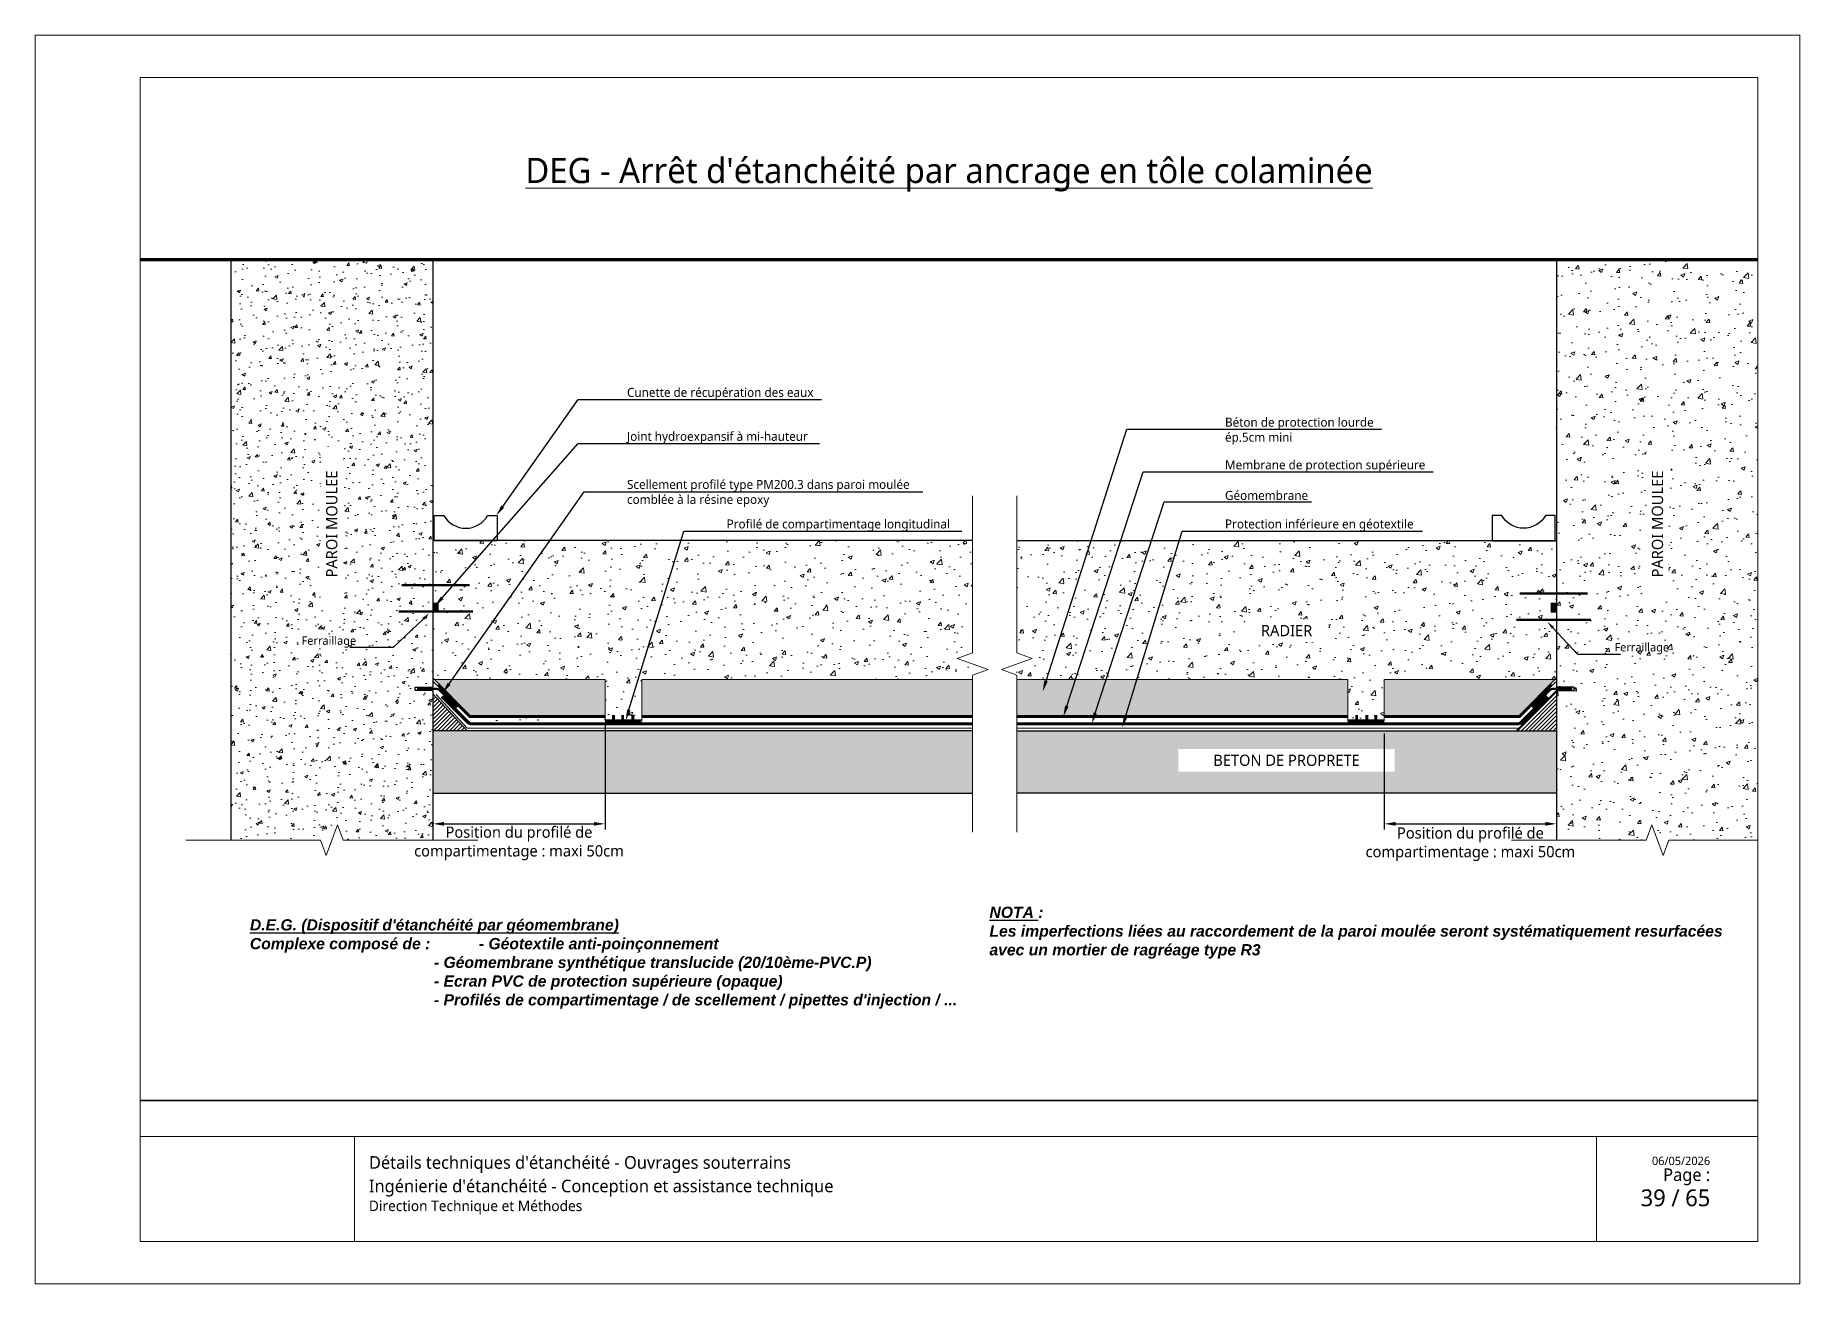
# Paper-space layout '32 - DEG - Etanchéité sous radier ancré dans des parois moulées - Partie courante sans imperméabilisation' of a CAD drawing. Header units: millimetres. Extents: x 16 to 436, y -114 to 183.
# The model-space entities are those that its viewports show. They can reach past a viewport. Long polylines and large blocks are cut down to what shows.
import ezdxf
from ezdxf import colors
from ezdxf.entities.mleader import LeaderData, LeaderLine
from ezdxf.math import Vec2, Vec3

# ---------------------------------------------------------------- set-up
doc = ezdxf.new("R2010")
doc.units = ezdxf.units.MM
for name, pattern in [('CACHE', [0.375, 0.25, -0.125]), ('CACHE2', [0.1875, 0.125, -0.0625]), ('CONTINU', [0]), ('TIRETPT', [1, 0.5, -0.25, 0, -0.25])]:
    doc.linetypes.add(name, pattern=pattern)
for name, color, linetype, lineweight in [('A-ANNO-NOTE', 7, 'Continuous', 25), ('Dessin_AXE', 8, 'Continuous', 5), ('Dessin_HACHURES', 253, 'Continuous', 9), ('G-ANNO-TTLB', 7, 'Continuous', 5), ('G-ANNO-TTLB-THIN', 7, 'Continuous', 5), ('Matériel_Joint Hydroexpansif', 140, 'CACHE', 0), ('Produit_Imperméabilisation', 219, 'Continuous', 0), ('SYSTEME_DEG_ Geomembrane SYNTHETIQUE', 1, 'Continuous', 9), ('SYSTEME_DEG_Protection inferieure', 3, 'Continuous', 5), ('SYSTEME_DEG_Protection superieure', 5, 'Continuous', 9)]:
    doc.layers.add(name, color=color, linetype=linetype, lineweight=lineweight)
for name, color, linetype in [('Dessin_CONTOURS BETON', 7, 'Continuous'), ('Dessin_COTATIONS', 7, 'Continuous'), ('Dessin_TEXTES', 7, 'CONTINU'), ('GEN-_-CARTOUCHE', 7, 'Continuous'), ('Matériel_Profilé de compartimentage', 7, 'Continuous'), ('Matériel_Profilé PM200', 40, 'Continuous')]:
    doc.layers.add(name, color=color, linetype=linetype)
doc.layers.add('GEN-_-FMULT', color=210, linetype='Continuous', plot=False)
doc.layers.add('Le_Hachure Générique', color=18, linetype='Continuous', lineweight=9, true_color=0x000000)
doc.styles.add('Segoe UI_2', font='segoeui.ttf', dxfattribs={"height": 0.0025})
doc.styles.add('Segoe UI_3', font='segoeui.ttf', dxfattribs={"height": 0.0035})
doc.styles.add('Segoe UI_4', font='segoeui.ttf', dxfattribs={"height": 0.004})
doc.styles.add('Segoe UI_B_1', font='segoeuib.ttf', dxfattribs={"height": 0.005})
doc.styles.add('Segoe UI_B_2', font='segoeuib.ttf', dxfattribs={"height": 0.0045})
doc.styles.get("Standard").update_dxf_attribs({"font": 'segoeui.ttf'})
doc.styles.add('txt-moyen', font='segoeui.ttf')
doc.linetypes.add('ISOLATION', pattern='A,0.0001,-0.1,[134,ltypeshp.shx,S=0.1,R=0,X=-0.1,Y=0],-0.2,[134,ltypeshp.shx,S=0.1,R=180,X=0.1,Y=0],-0.1', length=0.4001)
doc.dimstyles.new('ISO-25', dxfattribs={"dimtxt": 2.5, "dimasz": 2.5, "dimexe": 1.25, "dimexo": 0.625, "dimtad": 1, "dimtxsty": 'Standard', "dimcen": 2.5, "dimadec": 0, "dimazin": 0, "dimtfac": 1, "dimtmove": 0, "dimatfit": 3, "dimfxl": 1, "dimarcsym": 0})
pattern_1 = [(45, (30714.78326, 8401.01225), (-0.44194174, 0.44194174), [])]
pattern_2 = [(50, (30714.7833, 8663.1343), (3.586301, -0.3137607), [0.375, -4.125]), (355, (30714.7833, 8663.1343), (-0.6937567, 3.7609607), [0.3, -3.3]), (100.45144, (30715.082, 8663.108), (2.8925442, 3.4472), [0.318701, -3.5057106]), (46.1842, (30714.7833, 8664.1343), (5.3362067, -0.8275964), [0.5625, -6.1875]), (96.63564, (30715.228, 8664.0653), (4.67331, 4.870593), [0.478052, -5.258569]), (351.18416, (30714.783, 8664.1343), (4.67331, 4.870593), [0.45, -4.95]), (21, (30715.2833, 8663.8843), (2.9845353, -2.0130945), [0.375, -4.125]), (326, (30715.2833, 8663.8843), (1.2165767, 3.6257502), [0.3, -3.3]), (71.45144, (30715.532, 8663.7165), (4.201112, 1.6126558), [0.318701, -3.5057106]), (37.5, (30714.7833, 8663.1343), (0.0607993, 1.66446927), [0, -3.26, 0, -3.35, 0, -3.3125]), (7.5, (30714.7833, 8663.1343), (1.3153477, 1.9720586), [0, -1.91, 0, -3.185, 0, -1.2625]), (327.5, (30713.6683, 8663.1343), (2.6691122, -0.11277436), [0, -1.25, 0, -3.9, 0, -5.175]), (317.5, (30713.1683, 8663.1343), (2.9159308, 0.5005249), [0, -1.625, 0, -2.59, 0, -3.675])]
pattern_3 = [(50, (30302.2735, 3410.793), (9.1092334, -0.796954), [0.9525, -10.4775]), (355, (30302.274, 3410.793), (-1.762171, 9.552842), [0.762, -8.382029]), (100.45144, (30303.033, 3410.727), (7.347062, 8.755888), [0.8095, -8.904512]), (46.1842, (30302.274, 3413.333), (13.553952, -2.102116), [1.42875, -15.71625]), (96.63556, (30303.403, 3413.158), (11.870207, 12.371306), [1.214251, -13.35678]), (351.18415, (30302.274, 3413.333), (11.870207, 12.371306), [1.142998, -12.572987]), (21, (30303.5435, 3412.698), (7.5807196, -5.11326), [0.9525, -10.4775]), (326, (30303.544, 3412.698), (3.090101, 9.209398), [0.762, -8.382]), (71.45144, (30304.175, 3412.272), (10.670821, 4.096138), [0.8095, -8.904497]), (37.5, (30302.2735, 3410.7932), (0.1544302, 4.227752), [0, -8.2804, 0, -8.509, 0, -8.41375]), (7.5, (30302.2735, 3410.7932), (3.3409831, 5.0090287), [0, -4.8514, 0, -8.0899, 0, -3.20675]), (327.5, (30299.4414, 3410.7932), (6.7795298, -0.2864372), [0, -3.175, 0, -9.906, 0, -13.1445]), (317.5, (30298.1714, 3410.793), (7.406459, 1.2713246), [0, -4.1275, 0, -6.5786, 0, -9.3345])]
pattern_4 = [(50, (30302.2735, 3410.7932), (4.5546167, -0.3984771), [0.47625, -5.23875]), (355, (30302.2735, 3410.793), (-0.8810855, 4.7764211), [0.381, -4.1910146]), (100.451445, (30302.653, 3410.76), (3.6735312, 4.3779438), [0.4047502, -4.452256]), (46.1842, (30302.2735, 3412.063), (6.776976, -1.0510582), [0.714375, -7.858125]), (96.63556, (30302.838, 3411.9756), (5.9351034, 6.185653), [0.6071256, -6.67839]), (351.18415, (30302.2735, 3412.063), (5.9351034, 6.185653), [0.571499, -6.2864933]), (21, (30302.9085, 3411.7457), (3.7903598, -2.55663), [0.47625, -5.23875]), (326, (30302.9085, 3411.7457), (1.5450507, 4.6046992), [0.381, -4.191]), (71.451445, (30303.2244, 3411.5327), (5.3354105, 2.0480692), [0.4047502, -4.4522484]), (37.5, (30302.2735, 3410.7932), (0.07721508, 2.11387597), [0, -4.1402, 0, -4.2545, 0, -4.206875]), (7.5, (30302.2735, 3410.7932), (1.67049156, 2.5045144), [0, -2.4257, 0, -4.04495, 0, -1.603375]), (327.5, (30300.8575, 3410.7932), (3.38976488, -0.1432186), [0, -1.5875, 0, -4.953, 0, -6.57225]), (317.5, (30300.2225, 3410.7932), (3.7032295, 0.6356623), [0, -2.06375, 0, -3.2893, 0, -4.66725])]

psp = doc.layouts.new('32 - DEG - Etanchéité sous radier ancré dans des parois moulées - Partie courante sans imperméabilisation')

msp = doc.modelspace()

# ---------------------------------------------------------------- texts
at = {"layer": 'Dessin_TEXTES', "color": 0, "insert": (29247.5718, 11702.9638), "char_height": 2.5, "width": 239.177851, "attachment_point": 1, "style": 'txt-moyen', "bg_fill": 2}
msp.add_mtext('{\\L\\fArial|b1|i1|c0|p34;NOTA }\\fArial|b1|i1|c0|p34;: \\PLes imperfections liées au raccordement de la paroi moulée seront systématiquement resurfacées\\Pavec un mortier de ragréage type R3', dxfattribs=at)
at = {"layer": 'Dessin_TEXTES', "insert": (29082.9411, 11700.1704), "char_height": 2.5, "width": 197.443165, "attachment_point": 1, "style": 'txt-moyen'}
msp.add_mtext("{\\fArial|b1|i1|c0|p34;\\LD.E.G. (Dispositif d'étanchéité par géomembrane)\\P\\lComplexe composé de :^I - Géotextile anti-poinçonnement\\P^I^I^I^I - Géomembrane synthétique translucide (20/10ème-PVC.P)\\P^I^I^I^I - Ecran PVC de protection supérieure (opaque)\\P^I^I^I^I - Profilés de compartimentage / de scellement / pipettes d'injection / ...}", dxfattribs=at)

# ---------------------------------------------------------------- blocks, each defined once
blk = doc.blocks.new('cart.L6P1')
at = {"layer": 'G-ANNO-TTLB'}
for p, q in [((-37.23, 312.77), (-37.23, 15.77)), ((382.77, 312.77), (-37.23, 312.77)), ((382.77, 312.77), (382.77, 15.77)), ((334.38, 50.77), (334.38, 25.77)), ((372.77, 50.77), (372.77, 25.77)), ((-37.23, 15.77), (382.77, 15.77))]:
    blk.add_line(p, q, dxfattribs=at)
at = {"layer": 'G-ANNO-TTLB-THIN'}
for p, q in [((-12.23, 302.77), (372.77, 302.77)), ((-12.23, 50.77), (-12.23, 302.77)), ((372.77, 302.77), (372.77, 50.77)), ((-12.23, 50.77), (-12.23, 25.77)), ((-12.23, 50.77), (372.77, 50.77)), ((38.77, 50.77), (38.77, 25.77)), ((-12.23, 25.77), (372.77, 25.77))]:
    blk.add_line(p, q, dxfattribs=at)
at = {"layer": 'GEN-_-FMULT', "lineweight": 70}
blk.add_line((-12.23, 259.46), (372.77, 259.46), dxfattribs=at)
at = {"layer": 'G-ANNO-TTLB', "attachment_point": 1}
for s, insert, char_height, width, style in [("\\pxqc;\\LDEG - Arrêt d'étanchéité par ancrage en tôle colaminée", (-12.23, 283.61), 6, 385, 'Segoe UI_B_2'), ("Détails techniques d'étanchéité - Ouvrages souterrains", (42.19, 46.11), 3, 202.4845, 'Segoe UI_B_2'), ('\\pxqr;{\\H0.75x;Page : \\P}  39 / 65', (310.88, 43.2), 4, 50.6047, 'Segoe UI_B_1'), ('06/05/2026', (347.59, 45.99), 2, 17.4768, 'Segoe UI_2'), ("Ingénierie d'étanchéité - Conception et assistance technique", (42.19, 40.51), 3, 249.7878, 'Segoe UI_3'), ('Direction Technique et Méthodes', (42.19, 35.54), 2.5, 82.8945, 'Segoe UI_4')]:
    blk.add_mtext(s, dxfattribs=dict(at, insert=insert, char_height=char_height, width=width, style=style))
blk = doc.blocks.new('*D24')
at = {"layer": 'Defpoints', "color": 0, "transparency": 16777216}
for p in [(29162.01, 11744.33), (29123.68, 11742.1), (29162.01, 11721.4)]:
    blk.add_point(p, dxfattribs=at)
at = {"layer": 'Dessin_COTATIONS', "color": 0, "lineweight": -2, "transparency": 16777216}
for p, q in [((29123.68, 11741.48), (29123.68, 11720.15)), ((29162.01, 11743.7), (29162.01, 11720.15)), ((29126.18, 11721.4), (29159.51, 11721.4))]:
    blk.add_line(p, q, dxfattribs=at)
at = {"layer": 'Dessin_COTATIONS', "color": 0, "transparency": 16777216}
for points in [[(29126.18, 11721.82), (29126.18, 11720.98), (29123.68, 11721.4)], [(29159.51, 11720.98), (29159.51, 11721.82), (29162.01, 11721.4)]]:
    blk.add_solid(points, dxfattribs=at)
at = {"layer": 'Dessin_COTATIONS', "color": 0, "transparency": 16777216, "insert": (29142.84, 11717.05), "char_height": 2.5, "attachment_point": 5}
blk.add_mtext('Position du profilé de \\Pcompartimentage : maxi 50cm', dxfattribs=at)
blk = doc.blocks.new('*D42')
at = {"layer": 'Defpoints', "color": 0, "lineweight": 70, "transparency": 16777216}
for p in [(29373.8, 11744.33), (29335.47, 11742.1), (29373.8, 11721.4)]:
    blk.add_point(p, dxfattribs=at)
at = {"layer": 'Dessin_COTATIONS', "color": 0, "lineweight": -2, "transparency": 16777216}
for p, q in [((29335.47, 11741.48), (29335.47, 11720.15)), ((29373.8, 11743.7), (29373.8, 11720.15)), ((29337.97, 11721.4), (29371.3, 11721.4))]:
    blk.add_line(p, q, dxfattribs=at)
at = {"layer": 'Dessin_COTATIONS', "color": 0, "lineweight": 70, "transparency": 16777216}
for points in [[(29337.97, 11721.82), (29337.97, 11720.98), (29335.47, 11721.4)], [(29371.3, 11721.82), (29371.3, 11720.98), (29373.8, 11721.4)]]:
    blk.add_solid(points, dxfattribs=at)
at = {"layer": 'Dessin_COTATIONS', "color": 0, "transparency": 16777216, "insert": (29354.64, 11716.87), "char_height": 2.5, "attachment_point": 5}
blk.add_mtext('Position du profilé de \\Pcompartimentage : maxi 50cm', dxfattribs=at)

# ---------------------------------------------------------------- dimensions: what is measured, and where the dimension line sits
at = {"layer": 'Dessin_COTATIONS'}
dim = msp.add_linear_dim(base=(29162.006, 11721.4013), p1=(29123.6808, 11742.1016), p2=(29162.006, 11744.3251), text='Position du profilé de \\Pcompartimentage : maxi 50cm', dimstyle='ISO-25', override={"dimtad": 2}, dxfattribs=at)
dim.commit()
dim.dimension.update_dxf_attribs({"geometry": '*D24', "text_midpoint": (29142.8434, 11721.4013), "dimtype": 160})

# ---------------------------------------------------------------- hatches: boundary and pattern name
at = {"layer": 'Dessin_HACHURES'}
h = msp.add_hatch(dxfattribs=at)
h.set_pattern_fill('AR-CONC', color=256, style=0)
h.set_pattern_definition([(50, (30714.783, 8663.134), (7.172602, -0.627521), [0.75, -8.25]), (355, (30714.783, 8663.134), (-1.387513, 7.521921), [0.6, -6.6]), (100.45144, (30715.381, 8663.082), (5.785088, 6.8944), [0.637402, -7.011421]), (46.1842, (30714.783, 8665.134), (10.672413, -1.655193), [1.125, -12.375]), (96.63564, (30715.673, 8664.996), (9.34662, 9.741186), [0.956103, -10.517138]), (351.18416, (30714.783, 8665.134), (9.34662, 9.741186), [0.9, -9.9]), (21, (30715.783, 8664.634), (5.969071, -4.026189), [0.75, -8.25]), (326, (30715.783, 8664.634), (2.433153, 7.2515), [0.6, -6.6]), (71.45144, (30716.281, 8664.299), (8.402224, 3.225312), [0.637402, -7.011421]), (37.5, (30714.7833, 8663.1343), (0.1215986, 3.3289385), [0, -6.52, 0, -6.7, 0, -6.625]), (7.5, (30714.7833, 8663.1343), (2.6306954, 3.944117), [0, -3.82, 0, -6.37, 0, -2.525]), (327.5, (30712.5533, 8663.1343), (5.3382244, -0.2255487), [0, -2.5, 0, -7.8, 0, -10.35]), (317.5, (30711.5533, 8663.1343), (5.8318617, 1.00105), [0, -3.25, 0, -5.18, 0, -7.35])])
edge = h.paths.add_edge_path(flags=17)
edge.add_ellipse((29145.1845, 11746.8093), major_axis=(-29.0288, 0), ratio=0.50325916, start_angle=6.330463, end_angle=24.530697)
edge.add_line((29123.6808, 11736.9956), (29123.6808, 11751.0558))
edge.add_line((29123.6808, 11751.0558), (29119.7212, 11751.0558))
edge.add_line((29119.7212, 11751.0558), (29119.7212, 11751.7924))
edge.add_line((29119.7212, 11751.7924), (29123.6808, 11751.7924))
edge.add_line((29123.6808, 11751.7924), (29123.6808, 11756.623))
edge.add_ellipse((29145.1845, 11746.8093), major_axis=(-29.0288, 0), ratio=0.50325916, start_angle=335.469303, end_angle=358.269365)
edge.add_line((29116.2079, 11747.6848), (29106.5657, 11740.4396))
edge.add_line((29106.5657, 11740.4396), (29116.8363, 11743.6643))
edge = h.paths.add_edge_path()
edge.add_line((29123.6808, 11859.3825), (29103.6808, 11859.3825))
edge.add_line((29103.6808, 11859.3825), (29102.4308, 11862.8168))
edge.add_line((29102.4308, 11862.8168), (29099.9308, 11855.9481))
edge.add_line((29099.9308, 11855.9481), (29098.6808, 11859.3825))
edge.add_line((29098.6808, 11859.3825), (29078.6808, 11859.3825))
edge.add_line((29078.6808, 11859.3825), (29078.6808, 11717.7568))
edge.add_line((29078.6808, 11717.7568), (29098.6808, 11717.7568))
edge.add_line((29098.6808, 11717.7568), (29099.9308, 11714.3224))
edge.add_line((29099.9308, 11714.3224), (29102.4308, 11721.1911))
edge.add_line((29102.4308, 11721.1911), (29103.6808, 11717.7568))
edge.add_line((29103.6808, 11717.7568), (29123.6808, 11717.7568))
edge.add_line((29123.6808, 11717.7568), (29123.6808, 11736.9956))
edge.add_ellipse((29145.1845, 11746.8093), major_axis=(-29.0288, 0), ratio=0.50325916, start_angle=6.330463, end_angle=24.530697, ccw=False)
edge.add_line((29116.8363, 11743.6643), (29106.5657, 11740.4396))
edge.add_line((29106.5657, 11740.4396), (29116.2079, 11747.6848))
edge.add_ellipse((29145.1845, 11746.8093), major_axis=(-29.0288, 0), ratio=0.50325916, start_angle=335.469303, end_angle=358.269365, ccw=False)
edge.add_line((29123.6808, 11756.623), (29123.6808, 11859.3825))
h = msp.add_hatch(dxfattribs=at)
h.set_pattern_fill('AR-CONC', color=256, scale=0.05)
h.set_pattern_definition([(50, (30302.2735, 3530.793), (9.1092334, -0.796954), [0.9525, -10.4775]), (355, (30302.274, 3530.793), (-1.762171, 9.552842), [0.762, -8.382029]), (100.45144, (30303.033, 3530.727), (7.347062, 8.755888), [0.8095, -8.904512]), (46.1842, (30302.274, 3533.333), (13.553952, -2.102116), [1.42875, -15.71625]), (96.63556, (30303.403, 3533.158), (11.870207, 12.371306), [1.214251, -13.35678]), (351.18415, (30302.274, 3533.333), (11.870207, 12.371306), [1.142998, -12.572987]), (21, (30303.5435, 3532.698), (7.5807196, -5.11326), [0.9525, -10.4775]), (326, (30303.544, 3532.698), (3.090101, 9.209398), [0.762, -8.382]), (71.45144, (30304.175, 3532.272), (10.670821, 4.096138), [0.8095, -8.904497]), (37.5, (30302.2735, 3530.7932), (0.1544302, 4.227752), [0, -8.2804, 0, -8.509, 0, -8.41375]), (7.5, (30302.2735, 3530.793), (3.3409831, 5.0090287), [0, -4.8514, 0, -8.0899, 0, -3.20675]), (327.5, (30299.4414, 3530.7932), (6.7795298, -0.2864372), [0, -3.175, 0, -9.906, 0, -13.1445]), (317.5, (30298.1714, 3530.793), (7.406459, 1.2713246), [0, -4.1275, 0, -6.5786, 0, -9.3345])])
h.paths.add_polyline_path([(29418.7982, 11859.3825), (29398.7982, 11859.3825), (29397.5482, 11855.9481), (29395.0482, 11862.8168), (29393.7982, 11859.3825), (29373.7982, 11859.3825), (29373.7982, 11757.7321), (29418.7982, 11757.7321)])
h.paths.add_polyline_path([(29418.7982, 11757.7321), (29373.7982, 11757.7321), (29373.7982, 11751.7924), (29377.7578, 11751.7924), (29377.7578, 11751.0558), (29373.7982, 11751.0558), (29373.7982, 11747.7321), (29418.7982, 11747.7321)])
h.paths.add_polyline_path([(29418.7982, 11747.7321), (29373.7982, 11747.7321), (29373.7982, 11717.7568), (29393.7982, 11717.7568), (29395.0482, 11721.1911), (29397.5482, 11714.3224), (29398.7982, 11717.7568), (29418.7982, 11717.7568)])
h.paths.add_polyline_path([(29398.9141, 11774.1415), (29398.9141, 11801.9791), (29393.7623, 11801.9791), (29393.7623, 11774.1415)], flags=24)
h = msp.add_hatch(dxfattribs=at)
h.set_pattern_fill('AR-CONC', color=256, scale=0.05)
h.set_pattern_definition(pattern_3)
h.paths.add_polyline_path([(29149.7483, 11784.4026), (29127.9692, 11753.5257), (29161.0789, 11753.5257), (29162.006, 11753.5257), (29162.006, 11744.3251), (29170.1564, 11744.3251), (29170.1564, 11753.5257), (29243.8182, 11753.5257), (29243.8182, 11754.4661), (29247.2526, 11755.7161), (29240.3839, 11758.2161), (29243.8182, 11759.4661), (29243.8182, 11784.4026)])
h.paths.add_polyline_path([(29149.7483, 11784.4026), (29137.9955, 11784.4026), (29137.9955, 11784.3584), (29133.7896, 11784.3584), (29123.976, 11784.3584), (29123.6808, 11784.4026), (29123.6808, 11762.4753), (29124.8808, 11762.4753), (29124.8808, 11760.4753), (29123.6808, 11760.4753), (29123.6808, 11753.8652), (29124.02, 11753.5257), (29127.9692, 11753.5257)])
h = msp.add_hatch(dxfattribs=at)
h.set_pattern_fill('AR-CONC', color=256, scale=0.05)
h.set_pattern_definition(pattern_3)
h.paths.add_polyline_path([(29280.413, 11753.5257), (29327.3225, 11753.5257), (29327.3225, 11744.3251), (29335.473, 11744.3251), (29335.473, 11753.5257), (29336.4001, 11753.5257), (29373.4589, 11753.5257), (29373.7982, 11753.8652), (29373.7982, 11760.4753), (29372.5982, 11760.4753), (29372.5982, 11762.4753), (29373.7982, 11762.4753), (29373.7982, 11784.4026), (29373.503, 11784.4026), (29373.503, 11784.3584), (29363.6893, 11784.3584), (29359.4835, 11784.3584), (29289.853, 11784.3875)])
h.paths.add_polyline_path([(29289.8576, 11784.4026), (29283.6653, 11784.4026), (29273.5758, 11753.5257), (29280.413, 11753.5257)])
h.paths.add_polyline_path([(29283.6653, 11784.4026), (29276.7979, 11784.4026), (29266.7261, 11753.5257), (29273.5758, 11753.5257)])
h.paths.add_polyline_path([(29260.282, 11753.5257), (29266.7261, 11753.5257), (29276.7979, 11784.4026), (29270.2108, 11784.4026)])
h.paths.add_polyline_path([(29253.6608, 11784.4026), (29253.6608, 11759.4661), (29257.0951, 11758.2161), (29250.2264, 11755.7161), (29253.6608, 11754.4661), (29253.6608, 11753.5257), (29260.282, 11753.5257), (29270.2108, 11784.4026)])
h.paths.add_polyline_path([(29306.3915, 11761.7768), (29320.8372, 11761.7768), (29320.8372, 11766.9286), (29306.3915, 11766.9286)], flags=24)
h = msp.add_hatch(dxfattribs=at)
h.set_pattern_fill('AR-CONC', color=256, scale=0.025)
h.set_pattern_definition(pattern_4)
h.paths.add_polyline_path([(29243.8182, 11753.5257), (29170.1564, 11753.5257), (29170.1564, 11745.5322), (29243.8182, 11745.5322)])
h.paths.add_polyline_path([(29162.006, 11753.5257), (29161.0789, 11753.5257), (29124.02, 11753.5257), (29132.0084, 11745.5322), (29162.006, 11745.5322)])
h = msp.add_hatch(dxfattribs=at)
h.set_pattern_fill('AR-CONC', color=256, scale=0.025)
h.set_pattern_definition(pattern_4)
h.paths.add_polyline_path([(29373.4589, 11753.5257), (29336.4001, 11753.5257), (29335.473, 11753.5257), (29335.473, 11745.5322), (29365.4706, 11745.5322)])
h.paths.add_polyline_path([(29327.3225, 11753.5257), (29280.413, 11753.5257), (29277.968, 11745.5322), (29327.3225, 11745.5322)])
h.paths.add_polyline_path([(29280.413, 11753.5257), (29253.6608, 11753.5257), (29253.6608, 11745.5322), (29277.968, 11745.5322)])
at = {"layer": 'Dessin_HACHURES', "linetype": 'Continuous'}
h = msp.add_hatch(dxfattribs=at)
h.set_pattern_fill('ANSI31', color=256, scale=5)
h.set_pattern_definition(pattern_1)
h.paths.add_polyline_path([(29123.6808, 11750.3558), (29123.6808, 11742.1016), (29131.335, 11742.1016)])
h = msp.add_hatch(dxfattribs=at)
h.set_pattern_fill('ANSI31', color=256, scale=5)
h.set_pattern_definition(pattern_1)
h.paths.add_polyline_path([(29373.7982, 11751.0558), (29373.7982, 11742.1016), (29364.8439, 11742.1016)])
at = {"layer": 'Dessin_HACHURES', "linetype": 'ByBlock'}
h = msp.add_hatch(dxfattribs=at)
h.set_pattern_fill('AR-CONC', color=256, scale=0.5)
h.set_pattern_definition([(50, (29666.487, 10350.9464), (3.586301, -0.3137607), [0.375, -4.125]), (355, (29666.487, 10350.9464), (-0.693757, 3.760961), [0.3, -3.3]), (100.45144, (29666.786, 10350.9203), (2.892544, 3.4472), [0.318701, -3.505711]), (46.1842, (29666.487, 10351.9464), (5.336207, -0.827596), [0.5625, -6.1875]), (96.63564, (29666.9317, 10351.8775), (4.67331, 4.870593), [0.478052, -5.258569]), (351.18416, (29666.487, 10351.9464), (4.67331, 4.870593), [0.45, -4.95]), (21, (29666.987, 10351.6964), (2.984535, -2.0130945), [0.375, -4.125]), (326, (29666.987, 10351.6964), (1.216577, 3.62575), [0.3, -3.3]), (71.45144, (29667.2357, 10351.5287), (4.201112, 1.612656), [0.318701, -3.505711]), (37.5, (29666.487, 10350.9464), (0.0607993, 1.6644693), [0, -3.26, 0, -3.35, 0, -3.3125]), (7.5, (29666.487, 10350.9464), (1.3153477, 1.9720586), [0, -1.91, 0, -3.185, 0, -1.2625]), (327.5, (29665.372, 10350.9464), (2.6691122, -0.1127744), [0, -1.25, 0, -3.9, 0, -5.175]), (317.5, (29664.872, 10350.9464), (2.915931, 0.500525), [0, -1.625, 0, -2.59, 0, -3.675])])
edge = h.paths.add_edge_path()
edge.add_line((29137.2771, 11744.3251), (29145.4276, 11744.3251))
edge.add_line((29145.4276, 11744.3251), (29145.4276, 11745.5322))
at = {"layer": 'Dessin_HACHURES'}
h = msp.add_hatch(dxfattribs=at)
h.set_pattern_fill('AR-CONC', color=256, scale=0.5, style=0)
h.set_pattern_definition(pattern_2)
h.paths.add_polyline_path([(29243.8182, 11742.1016), (29243.8182, 11728.2499), (29137.9144, 11728.2499, 0.20105617), (29144.7172, 11742.1016)])
h.paths.add_polyline_path([(29137.9144, 11728.2499), (29123.6808, 11728.2499), (29123.6808, 11742.1016), (29144.7172, 11742.1016, -0.20105617)])
h = msp.add_hatch(dxfattribs=at)
h.set_pattern_fill('AR-CONC', color=256, scale=0.5, style=0)
h.set_pattern_definition(pattern_2)
h.paths.add_polyline_path([(29253.6608, 11742.1016), (29253.6608, 11728.2499), (29359.5646, 11728.2499, -0.20105617), (29352.7618, 11742.1016)])
h.paths.add_polyline_path([(29359.5646, 11728.2499), (29373.7982, 11728.2499), (29373.7982, 11742.1016), (29352.7618, 11742.1016, 0.20105617)])
at = {"layer": 'Matériel_Joint Hydroexpansif'}
h = msp.add_hatch(color=256, dxfattribs=at)
h.dxf.hatch_style = 1
h.paths.add_polyline_path([(29123.6808, 11768.4753), (29123.6808, 11770.4753), (29124.8808, 11770.4753), (29124.8808, 11768.4753)])
h = msp.add_hatch(color=256, dxfattribs=at)
h.dxf.hatch_style = 1
h.paths.add_polyline_path([(29373.7982, 11768.4753), (29373.7982, 11770.4753), (29372.5982, 11770.4753), (29372.5982, 11768.4753)])

# ---------------------------------------------------------------- linework, layer by layer
at = {"layer": 'Defpoints', "linetype": 'Continuous'}
msp.add_lwpolyline([(29045.8919, 11659.8392), (29445.8919, 11659.8392), (29445.8919, 11407.8392), (29045.8919, 11407.8392)], close=True, dxfattribs=at)
at = {"layer": 'Dessin_AXE', "flags": 128}
for points in [[(29243.8182, 11794.4026), (29243.8182, 11759.4661), (29240.3839, 11758.2161), (29247.2526, 11755.7161), (29243.8182, 11754.4661), (29243.8182, 11719.5296)], [(29253.6608, 11794.4026), (29253.6608, 11759.4661), (29257.0951, 11758.2161), (29250.2264, 11755.7161), (29253.6608, 11754.4661), (29253.6608, 11719.5296)], [(29068.6808, 11717.7568), (29098.6808, 11717.7568), (29099.9308, 11714.3224), (29102.4308, 11721.1911), (29103.6808, 11717.7568), (29133.6808, 11717.7568)], [(29428.7982, 11717.7568), (29398.7982, 11717.7568), (29397.5482, 11714.3224), (29395.0482, 11721.1911), (29393.7982, 11717.7568), (29363.7982, 11717.7568)]]:
    msp.add_lwpolyline(points, dxfattribs=at)
at = {"layer": 'Dessin_CONTOURS BETON', "flags": 128}
for points in [[(29078.6808, 11859.3825), (29078.6808, 11717.7568)], [(29123.6808, 11859.3825), (29123.6808, 11751.7924)], [(29373.7982, 11859.3825), (29373.7982, 11717.7568)], [(29418.7982, 11859.3825), (29418.7982, 11717.7568)], [(29243.8182, 11784.4026), (29123.6808, 11784.4026)], [(29253.6608, 11784.4026), (29373.7982, 11784.4026)], [(29123.6808, 11751.0558), (29123.6808, 11751.0558), (29119.7212, 11751.0558), (29119.7212, 11751.0558), (29119.7212, 11751.7924), (29119.7212, 11751.7924), (29123.6808, 11751.7924), (29123.6808, 11751.7924)], [(29123.6808, 11751.0558), (29123.6808, 11717.7568)], [(29123.6808, 11750.3558), (29131.335, 11742.1016)], [(29373.7982, 11751.0558), (29364.8439, 11742.1016)], [(29373.7982, 11751.0558), (29373.7982, 11751.0558), (29377.7578, 11751.0558), (29377.7578, 11751.0558), (29377.7578, 11751.7924), (29377.7578, 11751.7924), (29373.7982, 11751.7924), (29373.7982, 11751.7924)], [(29243.8182, 11742.1016), (29123.6808, 11742.1016)], [(29253.6608, 11742.1016), (29373.7982, 11742.1016)], [(29123.6808, 11728.2499), (29243.8182, 11728.2499)], [(29373.7982, 11728.2499), (29253.6608, 11728.2499)]]:
    msp.add_lwpolyline(points, dxfattribs=at)
at = {"layer": 'Dessin_CONTOURS BETON'}
for points in [[(29123.976, 11784.3584), (29123.976, 11789.9662), (29126.1293, 11789.9662, 0.57735027), (29135.8422, 11789.9662), (29137.9955, 11789.9662), (29137.9955, 11784.3584), (29133.7896, 11784.3584)], [(29373.503, 11784.3584), (29373.503, 11789.9662), (29371.3497, 11789.9662, -0.57735027), (29361.6367, 11789.9662), (29359.4835, 11789.9662), (29359.4835, 11784.3584), (29363.6893, 11784.3584)]]:
    msp.add_lwpolyline(points, format="xyb", close=True, dxfattribs=at)
at = {"layer": 'Dessin_CONTOURS BETON', "linetype": 'CONTINU', "lineweight": 0}
for points in [[(29123.6808, 11753.5257), (29161.0789, 11753.5257), (29162.006, 11753.5257), (29162.006, 11744.3251)], [(29170.1564, 11744.3251), (29170.1564, 11753.5257), (29243.8182, 11753.5257)], [(29327.3225, 11744.3251), (29327.3225, 11753.5257), (29253.6608, 11753.5257)], [(29373.7982, 11753.5257), (29336.4001, 11753.5257), (29335.473, 11753.5257), (29335.473, 11744.3251)]]:
    msp.add_lwpolyline(points, dxfattribs=at)
at = {"layer": 'Le_Hachure Générique', "const_width": 0.5442}
for points in [[(29131.9006, 11774.5034), (29116.7633, 11774.5034)], [(29380.7555, 11772.6493), (29365.6182, 11772.6493)], [(29132.6159, 11768.6266), (29116.038, 11768.6266)], [(29381.4708, 11766.7726), (29364.8929, 11766.7726)]]:
    msp.add_lwpolyline(points, dxfattribs=at)
at = {"layer": 'Matériel_Joint Hydroexpansif', "linetype": 'Continuous'}
for points in [[(29123.6808, 11768.4753), (29123.6808, 11770.4753), (29124.8808, 11770.4753), (29124.8808, 11768.4753)], [(29373.7982, 11768.4753), (29373.7982, 11770.4753), (29372.5982, 11770.4753), (29372.5982, 11768.4753)]]:
    msp.add_lwpolyline(points, close=True, dxfattribs=at)
at = {"layer": 'Matériel_Profilé de compartimentage', "linetype": 'CONTINU', "const_width": 0.6596, "flags": 128}
for points in [[(29170.1564, 11744.3251), (29162.006, 11744.3251)], [(29163.9139, 11744.3251), (29163.9139, 11745.5846)], [(29165.9275, 11744.3251), (29165.9275, 11745.5846)], [(29168.1564, 11745.5846), (29168.1564, 11744.3251)], [(29327.3225, 11744.3251), (29335.473, 11744.3251)], [(29329.3225, 11745.5846), (29329.3225, 11744.3251)], [(29331.5515, 11744.3251), (29331.5515, 11745.5846)], [(29333.5651, 11744.3251), (29333.5651, 11745.5846)]]:
    msp.add_lwpolyline(points, dxfattribs=at)
at = {"layer": 'Matériel_Profilé PM200', "linetype": 'CONTINU', "ltscale": 2, "const_width": 0.5, "flags": 128}
for points in [[(29120.1398, 11751.4241), (29124.438, 11751.4241, -0.18971112), (29125.297, 11751.0452), (29126.3341, 11750.0072), (29129.0625, 11747.2762), (29129.0625, 11747.2762)], [(29377.3392, 11751.4241), (29373.0409, 11751.4241, 0.18971112), (29372.1819, 11751.0452), (29371.1449, 11750.0072), (29368.4165, 11747.2762), (29368.4165, 11747.2762)]]:
    msp.add_lwpolyline(points, format="xyb", dxfattribs=at)
at = {"layer": 'Produit_Imperméabilisation'}
msp.add_line((29147.0878, 11744.6758), (29147.0878, 11744.3305), dxfattribs=at)
at = {"layer": 'SYSTEME_DEG_ Geomembrane SYNTHETIQUE', "linetype": 'TIRETPT', "ltscale": 10, "flags": 128}
for points in [[(29243.8182, 11743.6423, 0.5, 0.5, 0), (29132.6032, 11743.6423, 0.5, 0.5, 0), (29132.2688, 11743.6423, 0.5, 0.5, -0.19891237), (29131.5617, 11743.9352, 0.5, 0.5, 0), (29125.7536, 11749.7433, 0, 0, 0)], [(29253.6608, 11743.6423, 0.5, 0.5, 0), (29364.8758, 11743.6423, 0.5, 0.5, 0), (29365.2102, 11743.6423, 0.5, 0.5, 0.19891237), (29365.9173, 11743.9352, 0.5, 0.5, 0), (29371.7253, 11749.7433, 0, 0, 0)], [(29253.6632, 11743.6423, 0.5, 0.5, 0), (29364.8783, 11743.6423, 0.5, 0.5, 0), (29365.2126, 11743.6423, 0.5, 0.5, 0.19891237), (29365.9197, 11743.9352, 0.5, 0.5, 0), (29371.7278, 11749.7433, 0, 0, 0)], [(29253.6632, 11743.6423, 0.5, 0.5, 0), (29364.8783, 11743.6423, 0.5, 0.5, 0), (29365.2126, 11743.6423, 0.5, 0.5, 0.19891237), (29365.9197, 11743.9352, 0.5, 0.5, 0), (29371.7278, 11749.7433, 0, 0, 0)]]:
    msp.add_lwpolyline(points, format="xyseb", dxfattribs=at)
at = {"layer": 'SYSTEME_DEG_ Geomembrane SYNTHETIQUE', "linetype": 'ByBlock', "ltscale": 0.1, "flags": 128}
for points in [[(29132.9544, 11743.3923), (29132.2688, 11743.3923, -0.19891237), (29131.3849, 11743.7584), (29125.5431, 11749.6002)], [(29132.4544, 11743.8923), (29132.2688, 11743.8923, -0.19891237), (29131.7385, 11744.112), (29125.9361, 11749.9143)], [(29364.5246, 11743.3923), (29365.2102, 11743.3923, 0.19891237), (29366.094, 11743.7584), (29371.9358, 11749.6002)], [(29365.0246, 11743.8923), (29365.2102, 11743.8923, 0.19891237), (29365.7405, 11744.112), (29371.5429, 11749.9143)]]:
    msp.add_lwpolyline(points, format="xyb", dxfattribs=at)
at = {"layer": 'SYSTEME_DEG_ Geomembrane SYNTHETIQUE', "linetype": 'Continuous', "ltscale": 10, "flags": 128}
for points in [[(29253.6632, 11743.8923), (29364.8783, 11743.8923), (29365.2126, 11743.8923, 0.19891237), (29365.7429, 11744.112), (29371.551, 11749.92)], [(29253.6632, 11743.3923), (29364.8783, 11743.3923), (29365.2126, 11743.3923, 0.19891237), (29366.0965, 11743.7584), (29371.9046, 11749.5665)]]:
    msp.add_lwpolyline(points, format="xyb", dxfattribs=at)
at = {"layer": 'SYSTEME_DEG_ Geomembrane SYNTHETIQUE', "linetype": 'ByBlock', "ltscale": 0.1, "flags": 128}
for points in [[(29243.8182, 11743.8923), (29132.2688, 11743.8923)], [(29243.8182, 11743.3923), (29132.2688, 11743.3923)]]:
    msp.add_lwpolyline(points, dxfattribs=at)
at = {"layer": 'SYSTEME_DEG_Protection inferieure', "linetype": 'ISOLATION'}
msp.add_line((29131.2965, 11742.6898), (29124.3862, 11750.1434), dxfattribs=at)
at = {"layer": 'SYSTEME_DEG_Protection inferieure', "linetype": 'ISOLATION', "flags": 128}
for points in [[(29131.2965, 11742.6898), (29243.8182, 11742.6898)], [(29365.1825, 11742.6898), (29253.6608, 11742.6898)]]:
    msp.add_lwpolyline(points, dxfattribs=at)
at = {"layer": 'SYSTEME_DEG_Protection superieure', "linetype": 'CONTINU', "ltscale": 0.2, "flags": 128}
for points in [[(29123.6808, 11753.8652), (29132.0084, 11745.5322), (29162.006, 11745.5322)], [(29123.6808, 11753.1578), (29131.8012, 11745.0322), (29162.006, 11745.0322)], [(29373.7982, 11753.8652), (29365.4706, 11745.5322), (29335.473, 11745.5322)], [(29373.7982, 11753.1578), (29365.6778, 11745.0322), (29335.473, 11745.0322)]]:
    msp.add_lwpolyline(points, dxfattribs=at)
at = {"layer": 'SYSTEME_DEG_Protection superieure', "linetype": 'CACHE2', "ltscale": 10, "const_width": 0.5, "flags": 128}
for points in [[(29124.7886, 11752.403), (29124.7886, 11752.403), (29131.9048, 11745.2822), (29162.006, 11745.2822)], [(29372.6903, 11752.403), (29372.6903, 11752.403), (29365.5742, 11745.2822), (29335.473, 11745.2822)]]:
    msp.add_lwpolyline(points, dxfattribs=at)
at = {"layer": 'SYSTEME_DEG_Protection superieure', "linetype": 'CACHE2', "ltscale": 10, "flags": 128}
for points in [[(29170.1564, 11745.2822, 0.5, 0.5, 0), (29243.8182, 11745.2822, 1.2, 1.2, 0)], [(29327.3225, 11745.2822, 0.5, 0.5, 0), (29253.6608, 11745.2822, 1.2, 1.2, 0)]]:
    msp.add_lwpolyline(points, format="xyseb", dxfattribs=at)
at = {"layer": 'SYSTEME_DEG_Protection superieure', "linetype": 'Continuous', "flags": 128}
for points in [[(29170.1564, 11745.5322), (29243.8182, 11745.5322)], [(29170.1564, 11745.0322), (29243.8182, 11745.0322)], [(29327.3225, 11745.5322), (29253.6608, 11745.5322)], [(29327.3225, 11745.0322), (29253.6608, 11745.0322)]]:
    msp.add_lwpolyline(points, dxfattribs=at)

msp.set_redraw_order([(e.dxf.handle, doc.entitydb.next_handle()) for e in msp.query("TEXT MTEXT ATTDEF DIMENSION ARC_DIMENSION")])  # texts and dimensions are drawn at this point

# ---------------------------------------------------------------- leaders
at = {"layer": 'A-ANNO-NOTE'}
ml = msp.add_multileader_mtext('Standard', dxfattribs=at)
ml.set_content('Ferraillage', color=256, style='txt-moyen')
ml.set_leader_properties(linetype='ByLayer', lineweight=-1)
ml.build(insert=Vec2(0, 0))
ml.multileader.update_dxf_attribs({"text_left_attachment_type": 6, "text_right_attachment_type": 6, "dogleg_length": 7.5, "arrow_head_size": 1.8928})
ctx = ml.context
ctx.base_point, ctx.char_height, ctx.arrow_head_size, ctx.landing_gap_size, ctx.plane_origin = Vec3(29093.2246, 11760.596), 1.873899, 1.8928, 1.5143, Vec3(29144.3601, 11826.6101)
ctx.left_attachment, ctx.right_attachment, ctx.text_align_type = 6, 6, 2
notes = []
notes.append((ctx, [(1, (1, 1, 0), (29114.8109, 11760.596), (-1, 0), 6.7002, [(0, [(29122.8603, 11768.262)], 0, [])])]))
ctx.mtext.insert, ctx.mtext.width, ctx.mtext.alignment, ctx.mtext.flow_direction = Vec3(29106.5964, 11763.0997), 1.362836, 3, 5
ml = msp.add_multileader_mtext('Standard', dxfattribs=at)
ml.set_content('Ferraillage', color=256, style='txt-moyen')
ml.set_leader_properties(linetype='ByLayer', lineweight=-1)
ml.build(insert=Vec2(0, 0))
ml.multileader.update_dxf_attribs({"text_left_attachment_type": 6, "text_right_attachment_type": 6, "dogleg_length": 7.5, "arrow_head_size": 1.8928})
ctx = ml.context
ctx.base_point, ctx.char_height, ctx.arrow_head_size, ctx.landing_gap_size, ctx.plane_origin = Vec3(29385.192, 11759.1219), 1.873899, 1.8928, 1.5143, Vec3(29393.215, 11824.7561)
ctx.left_attachment, ctx.right_attachment = 6, 6
notes.append((ctx, [(0, (1, 1, 0), (29378.4917, 11759.1219), (1, 0), 6.7002, [(0, [(29371.7152, 11766.4079)], 0, [])])]))
ctx.mtext.insert, ctx.mtext.width, ctx.mtext.flow_direction = Vec3(29386.7062, 11761.6257), 1.362836, 5
at = {"layer": 'Dessin_TEXTES'}
ml = msp.add_multileader_mtext('Standard', dxfattribs=at)
ml.set_content('Cunette de récupération des eaux', color=256, style='txt-moyen')
ml.set_leader_properties(linetype='ByLayer', lineweight=-1)
ml.build(insert=Vec2(0, 0))
ml.multileader.update_dxf_attribs({"text_left_attachment_type": 6, "text_right_attachment_type": 6, "dogleg_length": 7.5, "arrow_head_size": 2.5})
ctx = ml.context
ctx.base_point, ctx.char_height, ctx.arrow_head_size, ctx.plane_origin = Vec3(29164.8882, 11815.8408), 2, 2.5, Vec3(29137.522, 11820.0363)
ctx.left_attachment, ctx.right_attachment = 6, 6
notes.append((ctx, [(0, (1, 1, 0), (29156.0387, 11815.842), (1, 0), 8.8495, [(0, [(29137.7881, 11789.9662)], 0, [])])]))
ctx.mtext.insert, ctx.mtext.flow_direction = Vec3(29166.8882, 11818.396), 5
ml = msp.add_multileader_mtext('Standard', dxfattribs=at)
ml.set_content('Joint hydroexpansif à mi-hauteur', color=256, style='txt-moyen')
ml.set_leader_properties(linetype='ByLayer', lineweight=-1)
ml.build(insert=Vec2(0, 0))
ml.multileader.update_dxf_attribs({"text_left_attachment_type": 6, "text_right_attachment_type": 6, "dogleg_length": 7.5, "arrow_head_size": 2.5})
ctx = ml.context
ctx.base_point, ctx.char_height, ctx.arrow_head_size, ctx.plane_origin = Vec3(29164.8882, 11806.0256), 2, 2.5, Vec3(29137.522, 11810.2212)
ctx.left_attachment, ctx.right_attachment = 6, 6
notes.append((ctx, [(0, (1, 1, 0), (29156.0387, 11806.0276), (1, 0), 8.8495, [(0, [(29124.0799, 11769.7836)], 0, [])])]))
ctx.mtext.insert, ctx.mtext.flow_direction = Vec3(29166.8882, 11808.6136), 5
ml = msp.add_multileader_mtext('Standard', dxfattribs=at)
ml.set_content('Scellement profilé type PM200.3 dans paroi moulée\\Pcomblée à la résine epoxy', color=256, style='txt-moyen')
ml.set_leader_properties(linetype='ByLayer', lineweight=-1)
ml.build(insert=Vec2(0, 0))
ml.multileader.update_dxf_attribs({"text_left_attachment_type": 6, "text_right_attachment_type": 6, "dogleg_length": 7.5, "arrow_head_size": 2.5})
ctx = ml.context
ctx.base_point, ctx.char_height, ctx.arrow_head_size, ctx.plane_origin = Vec3(29164.8882, 11795.236), 2, 2.5, Vec3(29138.8715, 11799.4296)
ctx.left_attachment, ctx.right_attachment = 6, 6
notes.append((ctx, [(0, (1, 1, 0), (29157.3882, 11795.236), (1, 0), 7.5, [(0, [(29125.8294, 11750.492)], 0, [])])]))
ctx.mtext.insert, ctx.mtext.flow_direction = Vec3(29166.8882, 11797.9082), 5
ml = msp.add_multileader_mtext('Standard', dxfattribs=at)
ml.set_content('Profilé de compartimentage longitudinal', color=256, style='txt-moyen')
ml.set_leader_properties(linetype='ByLayer', lineweight=-1)
ml.build(insert=Vec2(0, 0))
ml.multileader.update_dxf_attribs({"text_left_attachment_type": 6, "text_right_attachment_type": 6, "dogleg_length": 7.5, "arrow_head_size": 2.5})
ctx = ml.context
ctx.base_point, ctx.char_height, ctx.arrow_head_size, ctx.plane_origin = Vec3(29187.0544, 11786.5293), 2, 2.5, Vec3(29161.0377, 11790.7249)
ctx.left_attachment, ctx.right_attachment = 6, 6
notes.append((ctx, [(0, (1, 1, 0), (29179.5544, 11786.5313), (1, 0), 7.5, [(0, [(29166.579, 11744.3541)], 0, [])])]))
ctx.mtext.insert, ctx.mtext.flow_direction = Vec3(29189.0544, 11789.1173), 5
for ctx, leaders in notes:
    for number, flags, end, landing, length, lines in leaders:
        leader = LeaderData()
        leader.index, (leader.has_last_leader_line, leader.has_dogleg_vector, leader.attachment_direction) = number, flags
        leader.last_leader_point, leader.dogleg_vector, leader.dogleg_length = Vec3(end), Vec3(landing), length
        for number, points, colour, breaks in lines:
            line = LeaderLine()
            line.index, line.vertices, line.color, line.breaks = number, Vec3.list(points), colors.encode_raw_color(colour), breaks
            leader.lines.append(line)
        ctx.leaders.append(leader)

# ---------------------------------------------------------------- next in the draw order: texts
at = {"layer": 'Dessin_TEXTES', "char_height": 2.5, "width": 31.956753, "attachment_point": 5, "rotation": 90, "style": 'txt-moyen', "bg_fill": 3, "box_fill_scale": 1.5, "bg_fill_color": 9, "bg_fill_true_color": 13158600}
for insert, bg_fill_transparency in [((29101.1808, 11788.1012), 0), ((29396.2982, 11788.1012), 13289792)]:
    msp.add_mtext('PAROI MOULEE', dxfattribs=dict(at, insert=insert, bg_fill_transparency=bg_fill_transparency))
at = {"layer": 'Dessin_TEXTES', "char_height": 2.5, "attachment_point": 5, "style": 'txt-moyen', "bg_fill": 3, "box_fill_scale": 1.5, "bg_fill_color": 9, "bg_fill_true_color": 13158600}
for s, insert, width, bg_fill_transparency in [('RADIER', (29313.7295, 11764.392), 16.052251, 13274668), ('BETON DE PROPRETE', (29313.697, 11735.5219), 45.64551, 16137228)]:
    msp.add_mtext(s, dxfattribs=dict(at, insert=insert, width=width, bg_fill_transparency=bg_fill_transparency))

# ---------------------------------------------------------------- next in the draw order: linework, layer by layer
at = {"layer": 'Defpoints', "linetype": 'Continuous'}
msp.add_lwpolyline([(29045.8919, 11911.8392), (29445.8919, 11911.8392), (29445.8919, 11659.8392), (29045.8919, 11659.8392)], close=True, dxfattribs=at)

# ---------------------------------------------------------------- next in the draw order: dimensions: what is measured, and where the dimension line sits
at = {"layer": 'Dessin_COTATIONS'}
dim = msp.add_linear_dim(base=(29373.7982, 11721.4013), p1=(29335.473, 11742.1016), p2=(29373.7982, 11744.3251), text='Position du profilé de \\Pcompartimentage : maxi 50cm', dimstyle='ISO-25', override={"dimtad": 2}, dxfattribs=at)
dim.commit()
dim.dimension.update_dxf_attribs({"geometry": '*D42', "text_midpoint": (29354.6356, 11721.4013), "dimtype": 160})

# ---------------------------------------------------------------- next in the draw order: leaders
at = {"layer": 'Dessin_TEXTES'}
ml = msp.add_multileader_mtext('Standard', dxfattribs=at)
ml.set_content('Béton de protection lourde\\Pép.5cm mini', color=256, style='txt-moyen')
ml.set_leader_properties(linetype='ByLayer', lineweight=-1)
ml.build(insert=Vec2(0, 0))
ml.multileader.update_dxf_attribs({"text_left_attachment_type": 6, "text_right_attachment_type": 6, "dogleg_length": 7.5, "arrow_head_size": 2.5})
ctx = ml.context
ctx.base_point, ctx.char_height, ctx.arrow_head_size, ctx.plane_origin = Vec3(29298.0081, 11809.1986), 2, 2.5, Vec3(29258.8164, 11812.4906)
ctx.left_attachment, ctx.right_attachment = 6, 6
notes = []
notes.append((ctx, [(0, (1, 1, 0), (29278.1843, 11809.1999), (1, 0), 19.8239, [(0, [(29259.4247, 11750.8597)], 0, [])])]))
ctx.mtext.insert, ctx.mtext.flow_direction = Vec3(29300.0081, 11811.7539), 5
ml = msp.add_multileader_mtext('Standard', dxfattribs=at)
ml.set_content('Membrane de protection supérieure', color=256, style='txt-moyen')
ml.set_leader_properties(linetype='ByLayer', lineweight=-1)
ml.build(insert=Vec2(0, 0))
ml.multileader.update_dxf_attribs({"text_left_attachment_type": 6, "text_right_attachment_type": 6, "dogleg_length": 7.5, "arrow_head_size": 2.5})
ctx = ml.context
ctx.base_point, ctx.char_height, ctx.arrow_head_size, ctx.plane_origin = Vec3(29298.0081, 11799.7162), 2, 2.5, Vec3(29263.2764, 11806.4998)
ctx.left_attachment, ctx.right_attachment = 6, 6
notes.append((ctx, [(0, (1, 1, 0), (29281.7931, 11799.7175), (1, 0), 16.215, [(0, [(29264.0218, 11745.235)], 0, [])])]))
ctx.mtext.insert, ctx.mtext.flow_direction = Vec3(29300.0081, 11802.2715), 5
ml = msp.add_multileader_mtext('Standard', dxfattribs=at)
ml.set_content('Géomembrane', color=256, style='txt-moyen')
ml.set_leader_properties(linetype='ByLayer', lineweight=-1)
ml.build(insert=Vec2(0, 0))
ml.multileader.update_dxf_attribs({"text_left_attachment_type": 6, "text_right_attachment_type": 6, "dogleg_length": 7.5, "arrow_head_size": 2.5})
ctx = ml.context
ctx.base_point, ctx.char_height, ctx.arrow_head_size, ctx.plane_origin = Vec3(29298.0081, 11793.0666), 2, 2.5, Vec3(29267.9797, 11799.8501)
ctx.left_attachment, ctx.right_attachment = 6, 6
notes.append((ctx, [(0, (1, 1, 0), (29286.4964, 11793.0666), (1, 0), 11.5117, [(0, [(29270.3484, 11743.6489)], 0, [])])]))
ctx.mtext.insert, ctx.mtext.flow_direction = Vec3(29300.0081, 11795.4666), 5
ml = msp.add_multileader_mtext('Standard', dxfattribs=at)
ml.set_content('Protection inférieure en géotextile', color=256, style='txt-moyen')
ml.set_leader_properties(linetype='ByLayer', lineweight=-1)
ml.build(insert=Vec2(0, 0))
ml.multileader.update_dxf_attribs({"text_left_attachment_type": 6, "text_right_attachment_type": 6, "dogleg_length": 7.5, "arrow_head_size": 2.5})
ctx = ml.context
ctx.base_point, ctx.char_height, ctx.arrow_head_size, ctx.plane_origin = Vec3(29298.0081, 11786.5293), 2, 2.5, Vec3(29271.9915, 11790.7249)
ctx.left_attachment, ctx.right_attachment = 6, 6
notes.append((ctx, [(0, (1, 1, 0), (29290.5081, 11786.5313), (1, 0), 7.5, [(0, [(29277.1385, 11742.8206)], 0, [])])]))
ctx.mtext.insert, ctx.mtext.flow_direction = Vec3(29300.0081, 11789.1173), 5
for ctx, leaders in notes:
    for number, flags, end, landing, length, lines in leaders:
        leader = LeaderData()
        leader.index, (leader.has_last_leader_line, leader.has_dogleg_vector, leader.attachment_direction) = number, flags
        leader.last_leader_point, leader.dogleg_vector, leader.dogleg_length = Vec3(end), Vec3(landing), length
        for number, points, colour, breaks in lines:
            line = LeaderLine()
            line.index, line.vertices, line.color, line.breaks = number, Vec3.list(points), colors.encode_raw_color(colour), breaks
            leader.lines.append(line)
        ctx.leaders.append(leader)

# ---------------------------------------------------------------- block references
at = {"layer": 'GEN-_-CARTOUCHE'}
psp.add_blockref('cart.L6P1', (53.23, -129.77), dxfattribs=at)

# ---------------------------------------------------------------- viewports
at = {"layer": 'Defpoints', "view_target_point": (29238.571, 11749.4055)}
psp.add_viewport(center=(233.5, 25.35), size=(385, 208.6901), view_center_point=(0, 0), view_height=195.165223, dxfattribs=at)

doc.saveas('drawing.dxf')
